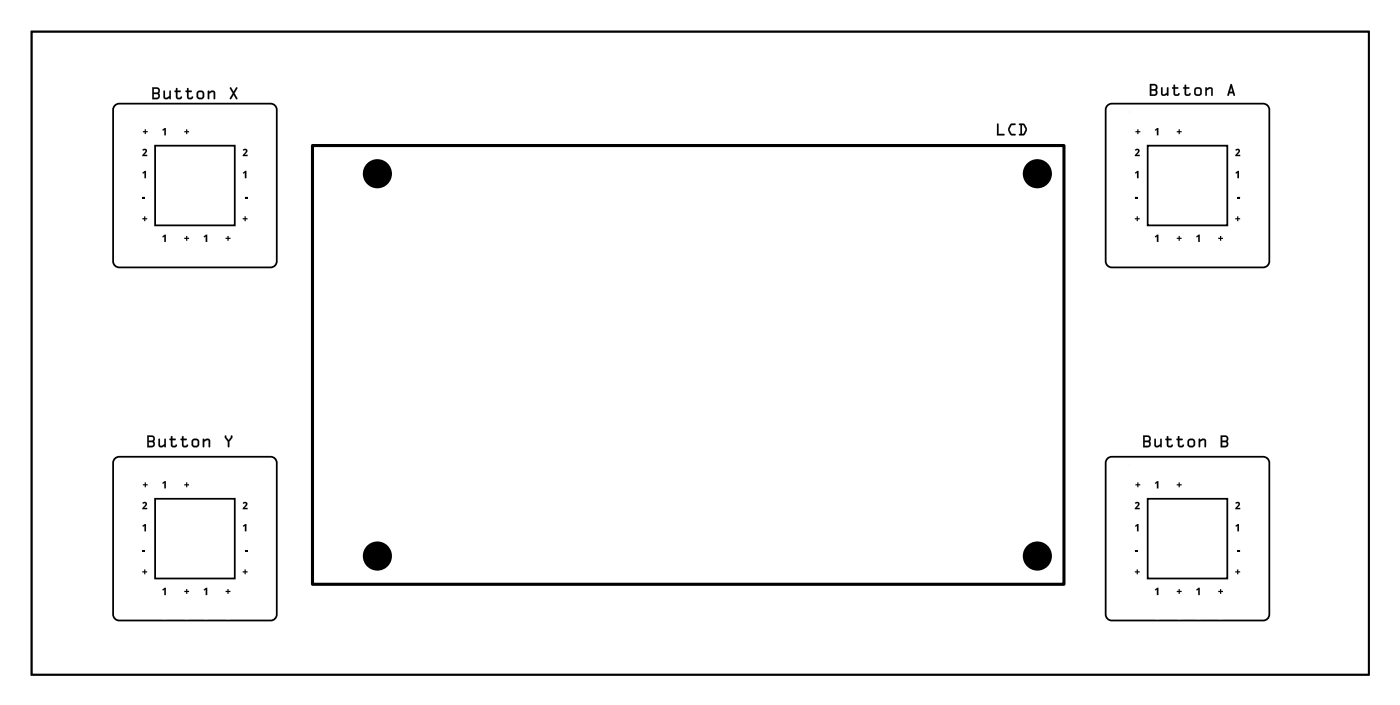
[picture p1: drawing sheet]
<svg xmlns="http://www.w3.org/2000/svg" width="161mm" height="81mm" viewBox="0 0 161 81" stroke-linecap="round" stroke-linejoin="round" font-family="sans-serif">
<path d="M3.6 3.6h154v74.1h-154zM13.2 12.1l.5-.2h17.5a.71 .71 0 0 1 .7 .7v17.5a.71 .71 0 0 1-.7 .7h-17.5a.71 .71 0 0 1-.7-.7v-17.5zM17.9 16.8h9.1v9.1h-9.1zM127.5 12.1l.5-.2h17.5a.71 .71 0 0 1 .7 .7v17.5a.71 .71 0 0 1-.7 .7h-17.5a.71 .71 0 0 1-.7-.7v-17.5zM132.2 16.8h9.1v9.1h-9.1zM13.2 52.8l.5-.2h17.5a.71 .71 0 0 1 .7 .7v17.4a.71 .71 0 0 1-.7 .7h-17.5a.71 .71 0 0 1-.7-.7v-17.4zM17.9 57.4h9.1v9.2h-9.1zM127.5 52.8l.5-.2h17.5a.71 .71 0 0 1 .7 .7v17.4a.71 .71 0 0 1-.7 .7h-17.5a.71 .71 0 0 1-.7-.7v-17.4zM132.2 57.4h9.1v9.2h-9.1z" fill="none" stroke="#000" stroke-width=".2"/>
<path d="M3.6 3.6h154v74.1h-154z" fill="none" stroke="#000" stroke-width=".12"/>
<g fill="#000">
<path d="M15.8 12.9l.2-.2h.2v.8h-.2v-.6l-.2 .1zM16.7 14.9h.1v.2h.2v.1h-.2v.2h-.1v-.2h-.2v-.1h.2zM16.4 17.2a.31 .31 0 0 1 .5 0 .31 .31 0 0 1-.2 .5l-.1 .1h.3v.2h-.5v-.2l.3-.4a.13 .13 0 0 0 0-.1 .13 .13 0 0 0-.2 .1zM18.7 14.9l.3-.2h.1v.9h-.2v-.7l-.1 .2zM21.4 14.9h.2v.2h.2v.1h-.2v.2h-.2v-.2h-.2v-.1h.2zM28 17.2a.31 .31 0 0 1 .5 0 .31 .31 0 0 1-.2 .5l-.1 .1h.3v.2h-.5v-.2l.3-.4a.13 .13 0 0 0-.1-.1 .13 .13 0 0 0-.2 .1zM130.1 12.9l.2-.2h.2v.8h-.2v-.6l-.2 .1zM131 14.9h.1v.2h.2v.1h-.2v.2h-.1v-.2h-.2v-.1h.2zM130.7 17.2a.31 .31 0 0 1 .5 0 .31 .31 0 0 1-.2 .5l-.1 .1h.3v.2h-.5v-.2l.3-.4a.13 .13 0 0 0 0-.1 .13 .13 0 0 0-.2 .1zM133 14.9l.3-.2h.1v.9h-.2v-.7l-.1 .2zM135.7 14.9h.2v.2h.2v.1h-.2v.2h-.2v-.2h-.2v-.1h.2zM142.3 17.2a.31 .31 0 0 1 .5 0 .31 .31 0 0 1-.2 .5l-.1 .1h.3v.2h-.5v-.2l.3-.4a.13 .13 0 0 0-.1-.1 .13 .13 0 0 0-.2 .1z"/>
<path d="M16.4 22.7h.3v.1h-.3zM16.6 24.9h.1v.2h.2v.1h-.2v.2h-.1v-.2h-.2v-.1h.2zM16.4 19.9l.3-.2h.1v.8h-.2v-.6l-.1 .1zM18.7 27.2l.3-.2h.1v.8h-.2v-.6l-.1 .1zM21.4 27.2h.2v.2h.2v.1h-.2v.2h-.2v-.2h-.2v-.1h.2zM23.4 27.2l.3-.2h.2v.8h-.2v-.6l-.2 .1zM26.2 27.2h.1v.2h.2v.1h-.2v.2h-.1v-.2h-.2v-.1h.2zM28.2 24.9h.1v.2h.2v.1h-.2v.2h-.1v-.2h-.2v-.1h.2zM28.2 22.7h.3v.1h-.3zM28 19.9l.2-.2h.2v.8h-.2v-.6l-.2 .1zM130.7 22.7h.3v.1h-.3zM130.9 24.9h.1v.2h.2v.1h-.2v.2h-.1v-.2h-.2v-.1h.2z"/>
<path d="M130.7 19.9l.3-.2h.1v.8h-.2v-.6l-.1 .1zM133 27.2l.3-.2h.1v.8h-.2v-.6l-.1 .1zM135.7 27.2h.2v.2h.2v.1h-.2v.2h-.2v-.2h-.2v-.1h.2zM137.7 27.2l.3-.2h.2v.8h-.2v-.6l-.2 .1zM140.5 27.2h.1v.2h.2v.1h-.2v.2h-.1v-.2h-.2v-.1h.2zM142.5 24.9h.1v.2h.2v.1h-.2v.2h-.1v-.2h-.2v-.1h.2zM142.5 22.7h.3v.1h-.3zM142.3 19.9l.2-.2h.2v.8h-.2v-.6l-.2 .1zM15.8 53.5l.2-.2h.2v.9h-.2v-.7l-.2 .1zM16.7 55.5h.1v.2h.2v.2h-.2v.2h-.1v-.2h-.2v-.2h.2zM16.4 57.9a.31 .31 0 0 1 .5 0 .31 .31 0 0 1-.2 .4l-.1 .2h.3v.1h-.5v-.1l.3-.4a.13 .13 0 0 0 0-.2 .13 .13 0 0 0-.2 .1zM18.7 55.6l.3-.2h.1v.8h-.2v-.6l-.1 .1z"/>
<path d="M21.4 55.5h.2v.2h.2v.2h-.2v.2h-.2v-.2h-.2v-.2h.2zM28 57.9a.31 .31 0 0 1 .5 0 .31 .31 0 0 1-.2 .4l-.1 .2h.3v.1h-.5v-.1l.3-.4a.13 .13 0 0 0-.1-.2 .13 .13 0 0 0-.2 .1zM130.1 53.5l.2-.2h.2v.9h-.2v-.7l-.2 .1zM131 55.5h.1v.2h.2v.2h-.2v.2h-.1v-.2h-.2v-.2h.2zM130.7 57.9a.31 .31 0 0 1 .5 0 .31 .31 0 0 1-.2 .4l-.1 .2h.3v.1h-.5v-.1l.3-.4a.13 .13 0 0 0 0-.2 .13 .13 0 0 0-.2 .1zM133 55.6l.3-.2h.1v.8h-.2v-.6l-.1 .1zM135.7 55.5h.2v.2h.2v.2h-.2v.2h-.2v-.2h-.2v-.2h.2zM142.3 57.9a.31 .31 0 0 1 .5 0 .31 .31 0 0 1-.2 .4l-.1 .2h.3v.1h-.5v-.1l.3-.4a.13 .13 0 0 0-.1-.2 .13 .13 0 0 0-.2 .1zM16.4 63.3h.3v.1h-.3zM16.6 65.5h.1v.3h.2v.1h-.2v.2h-.1v-.2h-.2v-.1h.2zM16.4 60.5l.3-.2h.1v.8h-.2v-.6l-.1 .1zM18.7 67.9l.3-.2h.1v.8h-.2v-.7l-.1 .2z"/>
<path d="M21.4 67.8h.2v.2h.2v.1h-.2v.2h-.2v-.2h-.2v-.1h.2zM23.4 67.9l.3-.2h.2v.8h-.2v-.7l-.2 .2zM26.2 67.8h.1v.2h.2v.1h-.2v.2h-.1v-.2h-.2v-.1h.2zM28.2 65.5h.1v.3h.2v.1h-.2v.2h-.1v-.2h-.2v-.1h.2zM28.2 63.3h.3v.1h-.3zM28 60.5l.2-.2h.2v.8h-.2v-.6l-.2 .1zM130.7 63.3h.3v.1h-.3zM130.9 65.5h.1v.3h.2v.1h-.2v.2h-.1v-.2h-.2v-.1h.2zM130.7 60.5l.3-.2h.1v.8h-.2v-.6l-.1 .1zM133 67.9l.3-.2h.1v.8h-.2v-.7l-.1 .2zM135.7 67.8h.2v.2h.2v.1h-.2v.2h-.2v-.2h-.2v-.1h.2zM137.7 67.9l.3-.2h.2v.8h-.2v-.7l-.2 .2z"/>
<path d="M140.5 67.8h.1v.2h.2v.1h-.2v.2h-.1v-.2h-.2v-.1h.2zM142.5 65.5h.1v.3h.2v.1h-.2v.2h-.1v-.2h-.2v-.1h.2zM142.5 63.3h.3v.1h-.3zM142.3 60.5l.2-.2h.2v.8h-.2v-.6l-.2 .1z"/>
<path d="M15.8 12.9l.2-.2h.2v.8h-.2v-.6l-.2 .1zM15.8 12.9v.1l.2-.1v.6h.2v-.8h-.2z"/>
<path d="M16.7 14.9h.1v.2h.2v.1h-.2v.2h-.1v-.2h-.2v-.1h.2zM16.7 14.9v.2h-.2v.1h.2v.2h.1v-.2h.2v-.1h-.2v-.2z"/>
<path d="M16.4 17.2l.2-.1 .3 .1v.3l-.3 .3h.4v.2h-.6v-.2l.3-.4a.13 .13 0 0 0-.1-.1 .13 .13 0 0 0-.1 .1zM16.4 17.2l.1 .2 .2-.1 .1 .1-.4 .4v.2h.5v-.2h-.3l.3-.3a.28 .28 0 0 0-.2-.4 .28 .28 0 0 0-.3 .1z"/>
<path d="M17.7 10.8v.4h.4a.21 .21 0 0 0 .1-.2 .21 .21 0 0 0-.1-.2zM17.7 10.2v.4h.4a.21 .21 0 0 0 .1-.2 .21 .21 0 0 0-.1-.2zM17.5 10.1l.6-.1a.39 .39 0 0 1 .3 .3 .39 .39 0 0 1-.1 .4 .4 .4 0 0 1 .1 .5 .4 .4 0 0 1-.3 .2h-.6zM18.9 10.4l.1 .1v.7h.1l.4-.1v-.6l.2-.1v1h-.2v-.1a.38 .38 0 0 1-.4 .1 .38 .38 0 0 1-.3-.2zM20.3 10.1l.1 .1v.2h.4v.1v.1h-.4v.6h.3l.1-.1a.1 .1 0 0 1 .2 0 .11 .11 0 0 1-.1 .2 .39 .39 0 0 1-.6-.1v-.6l-.2-.1 .2-.1zM21.6 10.1l.1 .1v.2h.3l.1 .1-.1 .1h-.3v.6h.3l.1-.1a.1 .1 0 0 1 .1 0 .1 .1 0 0 1 0 .2 .39 .39 0 0 1-.7-.1v-.6l-.1-.1 .1-.1zM22.9 10.6l-.1 .5 .2 .1h.2l.1-.1v-.4l-.1-.1zM22.7 10.5l.3-.1a.42 .42 0 0 1 .5 .3v.5l-.2 .2h-.4l-.2-.2a.72 .72 0 0 1 0-.7zM23.9 10.4h.2v.2a.38 .38 0 0 1 .4-.2 .38 .38 0 0 1 .3 .3l-.1 .7h-.1v-.7l-.2-.1-.3 .2v.6h-.1zM26.5 10.1h.1l.3 .5 .3-.5h.1l-.3 .6 .3 .6v.1h-.1l-.3-.5-.3 .5h-.1l.3-.7z"/>
<path d="M17.7 10.8v.4h.5v-.3zM17.7 10.8h.4a.22 .22 0 0 1 .1 .2 .22 .22 0 0 1-.1 .3h-.4zM17.7 10.2v.4h.5v-.3zM17.7 10.2h.4a.22 .22 0 0 1 .1 .2 .22 .22 0 0 1-.1 .3h-.4zM17.5 10h.6a.4 .4 0 0 1 .3 .3 .4 .4 0 0 1-.1 .4 .41 .41 0 0 1 .1 .5 .41 .41 0 0 1-.3 .2h-.6zM17.5 10.1v1.3h.7l.2-.3-.1-.4 .1-.1v-.3l-.2-.2zM18.8 10.4l.2 .1v.7h.1l.4-.1v-.6a.1 .1 0 0 1 .1-.1 .1 .1 0 0 1 .1 .1v.9h-.2v-.1l-.4 .1-.3-.1zM18.9 10.5l-.1 .7a.39 .39 0 0 0 .3 .2 .39 .39 0 0 0 .4-.1v.1h.2v-1l-.2 .1v.6l-.3 .2-.2-.1v-.7zM20.3 10.1l.1 .1v.2h.3a.1 .1 0 0 1 .1 .1 .1 .1 0 0 1-.1 .1h-.3l.1 .6h.2l.2-.1a.15 .15 0 0 1 .1 .1 .15 .15 0 0 1-.1 .2h-.4l-.2-.1v-.7l-.2-.1 .2-.1zM20.3 10.2v.2l-.2 .1 .2 .1v.7l.1 .1h.4l.1-.1v-.2h-.1l-.1 .1h-.2l-.1-.6h.3l.1-.2h-.4v-.3zM21.6 10.1l.1 .1v.2h.3a.1 .1 0 0 1 .1 .1 .1 .1 0 0 1-.1 .1h-.3v.6h.3l.1-.1a.15 .15 0 0 1 .1 .1 .15 .15 0 0 1 0 .2h-.4l-.3-.1v-.7l-.1-.1 .1-.1zM21.6 10.2l-.1 .2-.1 .1 .1 .1 .1 .7 .1 .1h.4l.1-.1v-.2h-.1l-.1 .1h-.3v-.6h.3l.1-.1-.4-.1v-.3zM22.9 10.7l-.1 .4 .2 .1h.3v-.5l-.1-.1zM22.9 10.6h.3l.1 .1v.4l-.1 .1-.2 .1-.2-.1zM22.7 10.5l.5-.1 .2 .1 .1 .2v.5l-.3 .2h-.3l-.2-.2a.73 .73 0 0 1 0-.7zM22.8 10.5l-.2 .2v.4l.1 .2 .2 .1h.4l.2-.2v-.6a.5 .5 0 0 0-.7-.1zM23.9 10.4h.2v.2a.39 .39 0 0 1 .7 .1v.6a.1 .1 0 0 1-.1 .1 .1 .1 0 0 1-.1-.1v-.6l-.2-.1-.3 .2v.6h-.2zM24 10.5v.9h.1v-.6l.4-.2 .1 .1v.7h.1l.1-.7-.1-.2-.4-.1-.2 .2v-.1zM26.5 10.1h.1l.3 .5 .3-.5a.1 .1 0 0 1 .1 0 .1 .1 0 0 1 0 .1l-.3 .5 .3 .6a.1 .1 0 0 1 0 .1 .1 .1 0 0 1-.1 0l-.3-.5-.3 .5a.09 .09 0 0 1-.1 0 .09 .09 0 0 1 0-.1l.3-.6-.3-.5zM26.5 10.1l.3 .6-.3 .7h.1l.3-.5 .3 .5h.1v-.1l-.3-.6 .3-.6h-.1l-.3 .5-.3-.5z"/>
<path d="M18.7 14.9l.3-.2h.1v.9h-.2v-.7l-.1 .2zM18.7 14.9l.1 .2 .1-.2v.7h.2v-.9h-.1z"/>
<path d="M21.4 14.9h.2v.2h.2v.1h-.2v.2h-.2v-.2h-.2v-.1h.2zM21.4 14.9v.2h-.2v.1h.2v.2h.2v-.2h.2v-.1h-.2v-.2z"/>
<path d="M27.9 17.2l.3-.1 .3 .1v.3l-.3 .3h.3v.2h-.5v-.2l.3-.4-.1-.1-.2 .1zM28 17.2v.2l.1-.1a.17 .17 0 0 1 .2 .2 .17 .17 0 0 1-.1 .1l-.2 .2v.2h.5v-.2h-.3l.3-.3-.1-.3-.2-.1z"/>
<path d="M114.8 14.2l.2 .1v1.1h.6v.2h-.8zM116.3 14.3l.6-.1 .1 .1-.1 .1h-.4l-.2 .4 .2 .6 .5 .1-.1 .1h-.4a.81 .81 0 0 1-.4-.9zM117.7 14.4v1h.1l.3-.5-.2-.5zM117.4 14.2l.5 .1a.81 .81 0 0 1 .1 1.1l-.2 .2-.5-.1 .1-.1h.1v-1h-.1z"/>
<path d="M114.8 14.2l.2 .1v1.1h.6l.1 .1-.1 .1h-.8zM114.8 14.2v1.4h.8v-.2h-.6v-1.1zM116.3 14.3l.6-.1a.1 .1 0 0 1 .1 .1 .1 .1 0 0 1-.1 .1h-.4l-.2 .5 .2 .5h.4a.1 .1 0 0 1 .1 .1 .1 .1 0 0 1-.1 .1h-.5l-.3-.5v-.3zM116.4 14.3l-.3 .4a.8 .8 0 0 0 .4 .9h.4v-.1l-.4-.1-.2-.6 .2-.4h.4l.1-.1-.1-.1zM117.7 14.4v1h.1l.3-.5-.2-.5zM117.7 14.4h.2l.2 .5-.3 .5h-.1zM117.4 14.2h.5l.3 .5v.4l-.2 .4-.1 .1-.6-.1 .1-.1h.1v-1h-.1zM117.4 14.2v.2h.1v1h-.1l-.1 .1 .6 .1 .3-.6v-.3l-.3-.4z"/>
<path d="M130.1 12.9l.2-.2h.2v.8h-.2v-.6l-.2 .1zM130.1 12.9v.1l.2-.1v.6h.2v-.8h-.2z"/>
<path d="M131 14.9h.1v.2h.2v.1h-.2v.2h-.1v-.2h-.2v-.1h.2zM131 14.9v.2h-.2v.1h.2v.2h.1v-.2h.2v-.1h-.2v-.2z"/>
<path d="M130.7 17.2l.2-.1 .3 .1v.3l-.3 .3h.4v.2h-.6v-.2l.3-.4a.13 .13 0 0 0-.1-.1 .13 .13 0 0 0-.1 .1zM130.7 17.2l.1 .2 .2-.1 .1 .1-.4 .4v.2h.5v-.2h-.3l.3-.3a.28 .28 0 0 0-.2-.4 .28 .28 0 0 0-.3 .1z"/>
<path d="M132.6 10.4v.5h.3a.21 .21 0 0 0 .2-.3 .21 .21 0 0 0-.2-.2zM132.6 9.8v.5h.3a.21 .21 0 0 0 .2-.2 .21 .21 0 0 0-.2-.3zM132.4 9.7h.5a.39 .39 0 0 1 .4 .2 .39 .39 0 0 1-.1 .5 .4 .4 0 0 1 .1 .4 .4 .4 0 0 1-.4 .2h-.5zM133.7 10.1h.2v.7l.1 .1 .4-.2v-.6h.1v.9h-.1v-.1a.38 .38 0 0 1-.4 .1 .38 .38 0 0 1-.3-.2zM135.2 9.8h.1v.2h.3l.1 .1-.1 .1h-.3v.6l.3 .1 .1-.1a.1 .1 0 0 1 .1-.1 .1 .1 0 0 1 0 .2 .39 .39 0 0 1-.7-.1v-.6l-.1-.1 .1-.1zM136.4 9.8h.2v.2h.3l.1 .1-.1 .1h-.3v.6l.3 .1 .1-.1a.1 .1 0 0 1 .1-.1 .1 .1 0 0 1 0 .2 .39 .39 0 0 1-.7-.1v-.6l-.2-.1 .2-.1zM137.7 10.3v.5l.1 .1 .3-.1 .1-.1v-.4l-.1-.1zM137.6 10.1l.2-.1a.42 .42 0 0 1 .6 .4v.4l-.2 .2h-.4l-.3-.2a.72 .72 0 0 1 .1-.7zM138.8 10.1h.2v.1a.38 .38 0 0 1 .4-.2 .38 .38 0 0 1 .3 .3l-.1 .7h-.1v-.7l-.2-.1-.3 .2v.6h-.1zM141.8 10.1l-.2 .5h.3zM141.7 9.7h.2l.3 1.2v.1h-.2v-.3h-.4l-.1 .3h-.2z"/>
<path d="M132.6 10.4v.5l.5-.1v-.3zM132.6 10.4h.3a.22 .22 0 0 1 .2 .2 .22 .22 0 0 1-.2 .3h-.3zM132.6 9.8v.5l.5-.1v-.3zM132.6 9.8h.3a.22 .22 0 0 1 .2 .3 .22 .22 0 0 1-.2 .2h-.3zM132.4 9.7h.5a.4 .4 0 0 1 .4 .2 .4 .4 0 0 1-.1 .5v-.1a.41 .41 0 0 1 .1 .5 .41 .41 0 0 1-.4 .2h-.5zM132.4 9.7v1.3h.7l.2-.3-.1-.3 .1-.2v-.3l-.2-.2zM133.7 10.1h.2v.7l.1 .1 .4-.2v-.6a.1 .1 0 0 1 .1-.1 .1 .1 0 0 1 .1 .1v.9h-.2v-.1l-.4 .1-.3-.1zM133.7 10.1v.7a.39 .39 0 0 0 .3 .2 .39 .39 0 0 0 .4-.1v.1h.1v-.9h-.1v.6l-.3 .2-.2-.1v-.7zM135.2 9.8h.1v.2h.3a.1 .1 0 0 1 .1 .1 .1 .1 0 0 1-.1 .1h-.3v.6l.3 .1 .2-.2a.15 .15 0 0 1 .1 .1 .15 .15 0 0 1-.1 .2h-.4l-.3-.1v-.7l-.1-.1 .1-.1zM135.2 9.8l-.1 .2-.1 .1 .1 .1 .1 .7 .1 .1h.4l.1-.1v-.2h-.1l-.1 .2-.3-.1v-.6h.3l.1-.1-.4-.1v-.2zM136.4 9.8h.2v.2h.3a.1 .1 0 0 1 .1 .1 .1 .1 0 0 1-.1 .1h-.3v.6l.3 .1 .1-.2a.15 .15 0 0 1 .1 .1 .15 .15 0 0 1-.1 .2h-.3l-.3-.1v-.7l-.2-.1 .2-.1zM136.4 9.8v.2l-.2 .1 .2 .1v.7l.2 .1h.3l.2-.1v-.2h-.1l-.1 .2-.3-.1v-.6h.3l.1-.1-.4-.1v-.2zM137.8 10.3l-.1 .5 .1 .1 .4-.1v-.5l-.1-.1zM137.7 10.3l.4-.1 .1 .1v.4l-.1 .2h-.3l-.1-.1zM137.6 10.1l.5-.1 .2 .1 .1 .3v.4l-.3 .2h-.3l-.3-.2a.73 .73 0 0 1 .1-.7zM137.6 10.1l-.1 .3v.3l.1 .2 .2 .1h.4l.2-.2v-.6a.5 .5 0 0 0-.8-.1zM138.8 10.1h.2v.1a.39 .39 0 0 1 .7 .1v.6a.1 .1 0 0 1-.1 .1 .1 .1 0 0 1-.1 0v-.7l-.2-.1-.3 .2v.6h-.2zM138.8 10.1v.9h.2v-.6l.4-.2 .1 .1v.7h.1l.1-.7-.1-.2h-.4l-.2 .1v-.1zM141.8 10.1l-.2 .5h.3zM141.8 10l.1 .6h-.3zM141.7 9.7h.2l.3 1.2v.1h-.2v-.3h-.4l-.1 .3h-.2zM141.7 9.7l-.3 1.3h.1l.1-.3h.4v.3h.2l-.3-1.3z"/>
<path d="M133 14.9l.3-.2h.1v.9h-.2v-.7l-.1 .2zM133 14.9l.1 .2 .1-.2v.7h.2v-.9h-.1z"/>
<path d="M135.7 14.9h.2v.2h.2v.1h-.2v.2h-.2v-.2h-.2v-.1h.2zM135.7 14.9v.2h-.2v.1h.2v.2h.2v-.2h.2v-.1h-.2v-.2z"/>
<path d="M142.2 17.2l.3-.1 .3 .1v.3l-.3 .3h.3v.2h-.5v-.2l.3-.4-.1-.1-.2 .1zM142.3 17.2v.2l.1-.1a.17 .17 0 0 1 .2 .2 .17 .17 0 0 1-.1 .1l-.2 .2v.2h.5v-.2h-.3l.3-.3-.1-.3-.2-.1z"/>
<path d="M16.4 22.7h.3v.1h-.3zM16.4 22.7v.1h.3v-.1z"/>
<path d="M16.6 24.9h.1v.2h.2v.1h-.2v.3h-.1v-.3h-.2v-.1h.2zM16.6 24.9v.2h-.2v.1h.2v.2h.1v-.2h.2v-.1h-.2v-.2z"/>
<path d="M16.4 19.9l.3-.2h.1v.8h-.2v-.6l-.1 .1zM16.4 19.9l.1 .1 .1-.2v.7h.2v-.8h-.1z"/>
<path d="M18.7 27.2l.3-.2h.1v.8h-.2v-.6l-.1 .1zM18.7 27.2l.1 .1 .1-.1v.6h.2v-.8h-.1z"/>
<path d="M21.4 27.2h.2v.2h.2v.1h-.2v.2h-.2v-.2h-.2v-.1h.2zM21.4 27.2v.2h-.2v.1h.2v.2h.2v-.2h.2v-.1h-.2v-.2z"/>
<path d="M23.4 27.2l.3-.2h.2v.8h-.2v-.6l-.2 .1zM23.4 27.2l.1 .1 .2-.1v.6h.2v-.8h-.2z"/>
<path d="M26.2 27.2h.1v.2h.2v.1h-.2v.2h-.1v-.2h-.2v-.1h.2zM26.2 27.2v.2h-.2v.1h.2v.2h.1v-.2h.2v-.1h-.2v-.2z"/>
<path d="M28.2 24.9h.1v.2h.2v.1h-.2v.3h-.1v-.3h-.2v-.1h.2zM28.2 24.9v.2h-.2v.1h.2v.2h.1v-.2h.2v-.1h-.2v-.2z"/>
<path d="M28.2 22.7h.3v.1h-.3zM28.2 22.7v.1h.3v-.1z"/>
<path d="M28 19.9l.2-.2h.2v.8h-.2v-.6l-.2 .1zM28 19.9v.1l.2-.2v.7h.2v-.8h-.2z"/>
<path d="M130.7 22.7h.3v.1h-.3zM130.7 22.7v.1h.3v-.1z"/>
<path d="M130.9 24.9h.1v.2h.2v.1h-.2v.3h-.1v-.3h-.2v-.1h.2zM130.9 24.9v.2h-.2v.1h.2v.2h.1v-.2h.2v-.1h-.2v-.2z"/>
<path d="M130.7 19.9l.3-.2h.1v.8h-.2v-.6l-.1 .1zM130.7 19.9l.1 .1 .1-.2v.7h.2v-.8h-.1z"/>
<path d="M133 27.2l.3-.2h.1v.8h-.2v-.6l-.1 .1zM133 27.2l.1 .1 .1-.1v.6h.2v-.8h-.1z"/>
<path d="M135.7 27.2h.2v.2h.2v.1h-.2v.2h-.2v-.2h-.2v-.1h.2zM135.7 27.2v.2h-.2v.1h.2v.2h.2v-.2h.2v-.1h-.2v-.2z"/>
<path d="M137.7 27.2l.3-.2h.2v.8h-.2v-.6l-.2 .1zM137.7 27.2l.1 .1 .2-.1v.6h.2v-.8h-.2z"/>
<path d="M140.5 27.2h.1v.2h.2v.1h-.2v.2h-.1v-.2h-.2v-.1h.2zM140.5 27.2v.2h-.2v.1h.2v.2h.1v-.2h.2v-.1h-.2v-.2z"/>
<path d="M142.5 24.9h.1v.2h.2v.1h-.2v.3h-.1v-.3h-.2v-.1h.2zM142.5 24.9v.2h-.2v.1h.2v.2h.1v-.2h.2v-.1h-.2v-.2z"/>
<path d="M142.5 22.7h.3v.1h-.3zM142.5 22.7v.1h.3v-.1z"/>
<path d="M142.3 19.9l.2-.2h.2v.8h-.2v-.6l-.2 .1zM142.3 19.9v.1l.2-.2v.7h.2v-.8h-.2z"/>
<path d="M15.8 53.5l.2-.2h.2v.9h-.2v-.7l-.2 .2zM15.8 53.5v.1l.2-.1v.7h.2v-.9h-.2z"/>
<path d="M16.7 55.5h.1v.2h.2v.2h-.2v.2h-.1v-.2h-.2v-.2h.2zM16.7 55.5v.2h-.2v.2h.2v.2h.1v-.2h.2v-.2h-.2v-.2z"/>
<path d="M16.4 57.9l.2-.1h.3v.3l-.3 .4h.4v.1h-.6v-.1l.3-.4a.13 .13 0 0 0-.1-.2 .13 .13 0 0 0-.1 .1zM16.4 57.9l.1 .1 .2-.1 .1 .1-.4 .5v.1h.5v-.1h-.3l.3-.4a.28 .28 0 0 0-.2-.3 .28 .28 0 0 0-.3 .1z"/>
<path d="M17.1 50.9v.4h.4a.21 .21 0 0 0 .2-.2 .21 .21 0 0 0-.2-.2zM17.1 50.3v.4h.4a.21 .21 0 0 0 .2-.2 .21 .21 0 0 0-.2-.2zM17 50.1h.5a.39 .39 0 0 1 .3 .3 .39 .39 0 0 1-.1 .4 .4 .4 0 0 1 .1 .4 .4 .4 0 0 1-.3 .3h-.5zM18.3 50.5h.1v.7l.1 .1 .4-.2v-.6h.2v1h-.2v-.2a.38 .38 0 0 1-.4 .2 .38 .38 0 0 1-.3-.3zM19.7 50.2h.2v.3h.3v.1v.1h-.3v.6h.2l.1-.1a.1 .1 0 0 1 .2 0 .1 .1 0 0 1 0 .1 .39 .39 0 0 1-.7-.1v-.5l-.2-.1 .2-.1zM21 50.2h.1v.3h.4v.1v.1h-.4v.6h.3l.1-.1a.1 .1 0 0 1 .1 0 .1 .1 0 0 1 0 .1 .39 .39 0 0 1-.6-.1v-.5l-.2-.1 .2-.1zM22.3 50.7v.5l.1 .1h.3l.1-.1-.1-.4-.1-.1zM22.2 50.6l.2-.1a.42 .42 0 0 1 .5 .3v.4l-.2 .3h-.4l-.2-.2a.72 .72 0 0 1 .1-.7zM23.4 50.5h.1v.1a.38 .38 0 0 1 .4-.1 .38 .38 0 0 1 .3 .2v.8l-.2-.1v-.7h-.2l-.3 .1v.6l-.1 .1zM25.9 50.1h.1l.1 .2 .2 .4 .3-.4v-.2l.2 .1v.2l-.4 .4v.7l-.2-.1v-.6l-.3-.4z"/>
<path d="M17.1 50.9v.4h.5v-.4zM17.1 50.9h.4a.22 .22 0 0 1 .2 .2 .22 .22 0 0 1-.2 .2h-.4zM17.1 50.3v.4h.5v-.4zM17.1 50.3h.4a.22 .22 0 0 1 .2 .2 .22 .22 0 0 1-.2 .2h-.4zM17 50.1h.5a.4 .4 0 0 1 .3 .3 .4 .4 0 0 1-.1 .4 .41 .41 0 0 1 .1 .4 .41 .41 0 0 1-.3 .3h-.5zM17 50.1v1.4h.6l.2-.4-.1-.3 .1-.1v-.4l-.2-.2zM18.3 50.5h.1v.7l.1 .1 .4-.2v-.5a.1 .1 0 0 1 .1-.1 .1 .1 0 0 1 .1 .1v.8l-.2 .1v-.2l-.4 .2-.2-.2zM18.3 50.5l-.1 .7a.39 .39 0 0 0 .4 .3 .39 .39 0 0 0 .3-.2v.2h.2v-1h-.2v.6l-.3 .2h-.2v-.8zM19.7 50.2h.2v.3h.3a.1 .1 0 0 1 .1 .1 .1 .1 0 0 1-.1 .1h-.3v.6h.2l.2-.2a.15 .15 0 0 1 .1 .2 .15 .15 0 0 1-.1 .1l-.4 .1-.2-.2v-.6l-.2-.1 .2-.1zM19.7 50.2v.3l-.2 .1 .2 .1v.6l.1 .2h.4l.2-.2v-.1h-.1l-.1 .1h-.3v-.6h.3v-.2h-.3l-.1-.3zM21 50.2h.1v.3h.3a.1 .1 0 0 1 .1 .1 .1 .1 0 0 1-.1 .1h-.3v.6h.3l.2-.2a.15 .15 0 0 1 .1 .2 .15 .15 0 0 1-.1 .1l-.4 .1-.2-.2v-.6l-.2-.1 .2-.1zM21 50.2v.3l-.2 .1 .2 .1v.6l.1 .2h.4l.1-.2v-.1h-.1l-.1 .1h-.2l-.1-.6h.3l.1-.2h-.4v-.3zM22.3 50.7v.5l.1 .1h.3v-.5l-.1-.1zM22.3 50.7h.3l.2 .1v.4l-.1 .1h-.3l-.2-.1zM22.2 50.6l.4-.1 .2 .1 .1 .2v.4l-.3 .3h-.3l-.2-.2a.73 .73 0 0 1 .1-.7zM22.2 50.6l-.1 .2v.4l.1 .2 .2 .1h.3l.2-.2v-.6a.5 .5 0 0 0-.7-.1zM23.4 50.5h.1v.1a.39 .39 0 0 1 .7 .1v.7a.1 .1 0 0 1-.1 .1 .1 .1 0 0 1-.1-.1v-.7h-.2l-.3 .1v.6l-.1 .1zM23.4 50.5v1l.1-.1v-.6l.4-.1h.1v.7l.2 .1v-.8l-.1-.1-.3-.1-.3 .1v-.1zM25.9 50.1h.1l.1 .2 .2 .4 .3-.4v-.2l.2 .1v.2l-.4 .4v.6a.1 .1 0 0 1-.1 .1 .1 .1 0 0 1-.1-.1v-.6l-.3-.4zM25.9 50.1v.3l.3 .4v.6l.2 .1v-.7l.4-.4-.1-.2-.1-.1v.2l-.3 .4-.2-.4-.1-.2z"/>
<path d="M18.7 55.6l.3-.2h.1v.8h-.2v-.6l-.1 .1zM18.7 55.6l.1 .1 .1-.2v.7h.2v-.8h-.1z"/>
<path d="M21.4 55.5h.2v.2h.2v.2h-.2v.2h-.2v-.2h-.2v-.2h.2zM21.4 55.5v.2h-.2v.2h.2v.2h.2v-.2h.2v-.2h-.2v-.2z"/>
<path d="M27.9 57.9l.3-.1 .3 .1v.2l-.3 .4h.3v.1h-.5v-.1l.3-.5-.1-.1-.2 .1zM28 57.9v.1l.1-.1a.17 .17 0 0 1 .2 .2 .17 .17 0 0 1-.1 .2l-.2 .2v.1h.5v-.1h-.3l.3-.4-.1-.3h-.2z"/>
<path d="M130.1 53.5l.2-.2h.2v.9h-.2v-.7l-.2 .2zM130.1 53.5v.1l.2-.1v.7h.2v-.9h-.2z"/>
<path d="M131 55.5h.1v.2h.2v.2h-.2v.2h-.1v-.2h-.2v-.2h.2zM131 55.5v.2h-.2v.2h.2v.2h.1v-.2h.2v-.2h-.2v-.2z"/>
<path d="M130.7 57.9l.2-.1h.3v.3l-.3 .4h.4v.1h-.6v-.1l.3-.4a.13 .13 0 0 0-.1-.2 .13 .13 0 0 0-.1 .1zM130.7 57.9l.1 .1 .2-.1 .1 .1-.4 .5v.1h.5v-.1h-.3l.3-.4a.28 .28 0 0 0-.2-.3 .28 .28 0 0 0-.3 .1z"/>
<path d="M131.8 50.9v.4h.4a.21 .21 0 0 0 .1-.2 .21 .21 0 0 0-.1-.2zM131.8 50.3v.4h.4a.21 .21 0 0 0 .1-.2 .21 .21 0 0 0-.1-.2zM131.6 50.1h.6a.39 .39 0 0 1 .3 .3 .39 .39 0 0 1-.1 .4 .4 .4 0 0 1 .1 .4 .4 .4 0 0 1-.3 .3h-.6zM133 50.5h.1v.7l.1 .1 .4-.2v-.6h.2v1h-.2v-.2a.38 .38 0 0 1-.4 .2 .38 .38 0 0 1-.3-.3zM134.4 50.2h.1v.3h.4v.1v.1h-.4l.1 .6h.2l.1-.1a.1 .1 0 0 1 .2 0 .1 .1 0 0 1-.1 .1 .39 .39 0 0 1-.6-.1v-.5l-.2-.1 .2-.1zM135.7 50.2h.1v.3h.4v.1v.1h-.4v.6h.3l.1-.1a.1 .1 0 0 1 .1 0 .1 .1 0 0 1 0 .1 .39 .39 0 0 1-.7-.1v-.5l-.1-.1 .1-.1zM137 50.7l-.1 .5 .2 .1h.2l.1-.1v-.4l-.1-.1zM136.9 50.6l.2-.1a.42 .42 0 0 1 .5 .3v.4l-.2 .3h-.4l-.2-.2a.72 .72 0 0 1 .1-.7zM138.1 50.5h.1v.1a.38 .38 0 0 1 .4-.1 .38 .38 0 0 1 .3 .2v.8l-.2-.1v-.7h-.2l-.3 .1v.6l-.1 .1zM140.7 50.9v.4h.4a.21 .21 0 0 0 .2-.2 .21 .21 0 0 0-.2-.2zM140.7 50.3v.4h.4a.21 .21 0 0 0 .2-.2 .21 .21 0 0 0-.2-.2zM140.6 50.1h.5a.39 .39 0 0 1 .3 .3 .39 .39 0 0 1-.1 .4 .4 .4 0 0 1 .1 .4 .4 .4 0 0 1-.3 .3h-.5z"/>
<path d="M131.8 50.9v.4h.5v-.4zM131.8 50.9h.4a.22 .22 0 0 1 .2 .2 .22 .22 0 0 1-.2 .2h-.4zM131.8 50.3v.4h.5v-.4zM131.8 50.3h.4a.22 .22 0 0 1 .2 .2 .22 .22 0 0 1-.2 .2h-.4zM131.6 50.1h.6a.4 .4 0 0 1 .3 .3 .4 .4 0 0 1-.1 .4 .41 .41 0 0 1 .1 .4 .41 .41 0 0 1-.3 .3h-.6zM131.7 50.1v1.4h.6l.2-.4-.1-.3 .1-.1v-.4l-.2-.2zM133 50.5h.1v.7l.1 .1 .4-.2v-.5a.1 .1 0 0 1 .1-.1 .1 .1 0 0 1 .1 .1v.8l-.2 .1v-.2l-.4 .2-.3-.2zM133 50.5l-.1 .7a.39 .39 0 0 0 .3 .3 .39 .39 0 0 0 .4-.2v.2h.2v-1h-.2v.6l-.3 .2h-.2v-.8zM134.4 50.2h.1v.3h.3a.1 .1 0 0 1 .1 .1 .1 .1 0 0 1-.1 .1h-.3l.1 .6h.2l.2-.2a.15 .15 0 0 1 .1 .2 .15 .15 0 0 1-.1 .1l-.4 .1-.2-.2v-.6l-.2-.1 .2-.1zM134.4 50.2v.3l-.2 .1 .2 .1v.6l.1 .2h.4l.1-.2v-.1l-.2 .1h-.2l-.1-.6h.3l.1-.2h-.4v-.3zM135.7 50.2h.1v.3h.3a.1 .1 0 0 1 .1 .1 .1 .1 0 0 1-.1 .1h-.3v.6h.3l.2-.2a.15 .15 0 0 1 .1 .2 .15 .15 0 0 1-.1 .1l-.4 .1-.2-.2-.1-.6-.1-.1 .1-.1zM135.7 50.2v.3l-.2 .1 .2 .1v.6l.1 .2h.4l.1-.2v-.1h-.1l-.1 .1h-.3v-.6h.3l.1-.2h-.4v-.3zM137 50.7l-.1 .5 .2 .1h.3v-.5l-.1-.1zM137 50.7h.3l.1 .1 .1 .4-.2 .1h-.2l-.2-.1zM136.8 50.6l.5-.1 .2 .1 .1 .2v.4l-.3 .3h-.3l-.2-.2a.73 .73 0 0 1 0-.7zM136.9 50.6l-.1 .2v.4v.2l.2 .1h.4l.2-.2v-.6a.5 .5 0 0 0-.7-.1zM138 50.5h.2v.1a.39 .39 0 0 1 .7 .1v.7a.1 .1 0 0 1-.1 .1 .1 .1 0 0 1-.1-.1v-.7h-.2l-.3 .1v.6l-.2 .1zM138.1 50.5v1l.1-.1v-.6l.4-.1h.1v.7l.2 .1v-.8l-.1-.1-.4-.1-.2 .1v-.1zM140.7 50.9v.4h.5a.22 .22 0 0 0-.1-.4zM140.7 50.9h.4a.22 .22 0 0 1 .2 .2 .22 .22 0 0 1-.2 .2h-.4zM140.7 50.3v.4h.5a.22 .22 0 0 0-.1-.4zM140.7 50.3h.4a.22 .22 0 0 1 .2 .2 .22 .22 0 0 1-.2 .2h-.4zM140.6 50.1h.5a.4 .4 0 0 1 .4 .3 .4 .4 0 0 1-.2 .4 .41 .41 0 0 1 .1 .4 .41 .41 0 0 1-.3 .3h-.5zM140.6 50.1v1.4h.6l.2-.4-.1-.3 .1-.1v-.4l-.2-.2z"/>
<path d="M133 55.6l.3-.2h.1v.8h-.2v-.6l-.1 .1zM133 55.6l.1 .1 .1-.2v.7h.2v-.8h-.1z"/>
<path d="M135.7 55.5h.2v.2h.2v.2h-.2v.2h-.2v-.2h-.2v-.2h.2zM135.7 55.5v.2h-.2v.2h.2v.2h.2v-.2h.2v-.2h-.2v-.2z"/>
<path d="M142.2 57.9l.3-.1 .3 .1v.2l-.3 .4h.3v.1h-.5v-.1l.3-.5-.1-.1-.2 .1zM142.3 57.9v.1l.1-.1a.17 .17 0 0 1 .2 .2 .17 .17 0 0 1-.1 .2l-.2 .2v.1h.5v-.1h-.3l.3-.4-.1-.3h-.2z"/>
<path d="M16.4 63.3h.3v.2h-.3zM16.4 63.3v.1h.3v-.1z"/>
<path d="M16.6 65.5h.1v.3l.2-.1v.2h-.2v.2h-.1v-.2h-.2v-.2l.2 .1zM16.6 65.5v.3h-.2v.1h.2v.2h.1v-.2h.2v-.1h-.2v-.3z"/>
<path d="M16.4 60.5l.3-.2h.1v.9h-.2v-.7l-.1 .1zM16.4 60.5l.1 .1 .1-.1v.6h.2v-.8h-.1z"/>
<path d="M18.7 67.9l.3-.3h.1v.9h-.2v-.7l-.1 .2zM18.7 67.9l.1 .1 .1-.2v.7h.2v-.8h-.1z"/>
<path d="M21.4 67.8h.2v.2h.2v.1h-.2v.2h-.2v-.2h-.2v-.1h.2zM21.4 67.8v.2h-.2v.1h.2v.2h.2v-.2h.2v-.1h-.2v-.2z"/>
<path d="M23.4 67.9l.3-.3h.2v.9h-.2v-.7l-.2 .2zM23.4 67.9l.1 .1 .2-.2v.7h.2v-.8h-.2z"/>
<path d="M26.2 67.8h.1v.2h.2v.1h-.2v.2h-.1v-.2h-.2v-.1h.2zM26.2 67.8v.2h-.2v.1h.2v.2h.1v-.2h.2v-.1h-.2v-.2z"/>
<path d="M28.2 65.5h.1v.3l.2-.1v.2h-.2v.2h-.1v-.2h-.2v-.2l.2 .1zM28.2 65.5v.3h-.2v.1h.2v.2h.1v-.2h.2v-.1h-.2v-.3z"/>
<path d="M28.2 63.3h.3v.2h-.3zM28.2 63.3v.1h.3v-.1z"/>
<path d="M28 60.5l.2-.2h.2v.9h-.2v-.7l-.2 .1zM28 60.5v.1l.2-.1v.6h.2v-.8h-.2z"/>
<path d="M130.7 63.3h.3v.2h-.3zM130.7 63.3v.1h.3v-.1z"/>
<path d="M130.9 65.5h.1v.3l.2-.1v.2h-.2v.2h-.1v-.2h-.2v-.2l.2 .1zM130.9 65.5v.3h-.2v.1h.2v.2h.1v-.2h.2v-.1h-.2v-.3z"/>
<path d="M130.7 60.5l.3-.2h.1v.9h-.2v-.7l-.1 .1zM130.7 60.5l.1 .1 .1-.1v.6h.2v-.8h-.1z"/>
<path d="M133 67.9l.3-.3h.1v.9h-.2v-.7l-.1 .2zM133 67.9l.1 .1 .1-.2v.7h.2v-.8h-.1z"/>
<path d="M135.7 67.8h.2v.2h.2v.1h-.2v.2h-.2v-.2h-.2v-.1h.2zM135.7 67.8v.2h-.2v.1h.2v.2h.2v-.2h.2v-.1h-.2v-.2z"/>
<path d="M137.7 67.9l.3-.3h.2v.9h-.2v-.7l-.2 .2zM137.7 67.9l.1 .1 .2-.2v.7h.2v-.8h-.2z"/>
<path d="M140.5 67.8h.1v.2h.2v.1h-.2v.2h-.1v-.2h-.2v-.1h.2zM140.5 67.8v.2h-.2v.1h.2v.2h.1v-.2h.2v-.1h-.2v-.2z"/>
<path d="M142.5 65.5h.1v.3l.2-.1v.2h-.2v.2h-.1v-.2h-.2v-.2l.2 .1zM142.5 65.5v.3h-.2v.1h.2v.2h.1v-.2h.2v-.1h-.2v-.3z"/>
<path d="M142.5 63.3h.3v.2h-.3zM142.5 63.3v.1h.3v-.1z"/>
<path d="M142.3 60.5l.2-.2h.2v.9h-.2v-.7l-.2 .1zM142.3 60.5v.1l.2-.1v.6h.2v-.8h-.2z"/>
</g>
<g fill="none" stroke="#000" stroke-width=".36">
<path d="M36 16.8h86.5v50.4h-86.5z"/>
<circle cx="43.5" cy="20" r="1.5"/>
<circle cx="119.5" cy="20" r="1.5"/>
<circle cx="43.5" cy="64" r="1.5"/>
<circle cx="119.5" cy="64" r="1.5"/>
</g>
<g fill="#000">
<circle cx="43.5" cy="20" r="1.5"/>
<circle cx="119.5" cy="20" r="1.5"/>
<circle cx="43.5" cy="64" r="1.5"/>
<circle cx="119.5" cy="64" r="1.5"/>
</g>
<circle cx="129.1" cy="17.5" r=".69" fill="#fff"/>
<circle cx="129.1" cy="17.5" r=".69" fill="none" stroke="#fff" stroke-width=".64" stroke-linecap="butt"/>
<circle cx="129.1" cy="20.1" r=".69" fill="#fff"/>
<circle cx="129.1" cy="20.1" r=".69" fill="none" stroke="#fff" stroke-width=".64" stroke-linecap="butt"/>
<circle cx="129.1" cy="22.6" r=".69" fill="#fff"/>
<circle cx="129.1" cy="22.6" r=".69" fill="none" stroke="#fff" stroke-width=".64" stroke-linecap="butt"/>
<circle cx="129.1" cy="25.2" r=".69" fill="#fff"/>
<circle cx="129.1" cy="25.2" r=".69" fill="none" stroke="#fff" stroke-width=".64" stroke-linecap="butt"/>
<circle cx="144.4" cy="17.5" r=".69" fill="#fff"/>
<circle cx="144.4" cy="17.5" r=".69" fill="none" stroke="#fff" stroke-width=".64" stroke-linecap="butt"/>
<circle cx="144.4" cy="20.1" r=".69" fill="#fff"/>
<circle cx="144.4" cy="20.1" r=".69" fill="none" stroke="#fff" stroke-width=".64" stroke-linecap="butt"/>
<circle cx="144.4" cy="22.6" r=".69" fill="#fff"/>
<circle cx="144.4" cy="22.6" r=".69" fill="none" stroke="#fff" stroke-width=".64" stroke-linecap="butt"/>
<circle cx="144.4" cy="25.2" r=".69" fill="#fff"/>
<circle cx="144.4" cy="25.2" r=".69" fill="none" stroke="#fff" stroke-width=".64" stroke-linecap="butt"/>
<circle cx="128.5" cy="13.1" r=".69" fill="#fff"/>
<circle cx="128.5" cy="13.1" r=".69" fill="none" stroke="#fff" stroke-width=".64" stroke-linecap="butt"/>
<circle cx="131" cy="13.1" r=".69" fill="#fff"/>
<circle cx="131" cy="13.1" r=".69" fill="none" stroke="#fff" stroke-width=".64" stroke-linecap="butt"/>
<circle cx="133.3" cy="13.1" r=".69" fill="#fff"/>
<circle cx="133.3" cy="13.1" r=".69" fill="none" stroke="#fff" stroke-width=".64" stroke-linecap="butt"/>
<circle cx="135.8" cy="13.1" r=".69" fill="#fff"/>
<circle cx="135.8" cy="13.1" r=".69" fill="none" stroke="#fff" stroke-width=".64" stroke-linecap="butt"/>
<circle cx="133.3" cy="29.6" r=".69" fill="#fff"/>
<circle cx="133.3" cy="29.6" r=".69" fill="none" stroke="#fff" stroke-width=".64" stroke-linecap="butt"/>
<circle cx="135.8" cy="29.6" r=".69" fill="#fff"/>
<circle cx="135.8" cy="29.6" r=".69" fill="none" stroke="#fff" stroke-width=".64" stroke-linecap="butt"/>
<circle cx="138" cy="29.6" r=".69" fill="#fff"/>
<circle cx="138" cy="29.6" r=".69" fill="none" stroke="#fff" stroke-width=".64" stroke-linecap="butt"/>
<circle cx="140.6" cy="29.6" r=".69" fill="#fff"/>
<circle cx="140.6" cy="29.6" r=".69" fill="none" stroke="#fff" stroke-width=".64" stroke-linecap="butt"/>
<circle cx="129.1" cy="58.2" r=".69" fill="#fff"/>
<circle cx="129.1" cy="58.2" r=".69" fill="none" stroke="#fff" stroke-width=".64" stroke-linecap="butt"/>
<circle cx="129.1" cy="60.7" r=".69" fill="#fff"/>
<circle cx="129.1" cy="60.7" r=".69" fill="none" stroke="#fff" stroke-width=".64" stroke-linecap="butt"/>
<circle cx="129.1" cy="63.3" r=".69" fill="#fff"/>
<circle cx="129.1" cy="63.3" r=".69" fill="none" stroke="#fff" stroke-width=".64" stroke-linecap="butt"/>
<circle cx="129.1" cy="65.8" r=".69" fill="#fff"/>
<circle cx="129.1" cy="65.8" r=".69" fill="none" stroke="#fff" stroke-width=".64" stroke-linecap="butt"/>
<circle cx="144.4" cy="58.2" r=".69" fill="#fff"/>
<circle cx="144.4" cy="58.2" r=".69" fill="none" stroke="#fff" stroke-width=".64" stroke-linecap="butt"/>
<circle cx="144.4" cy="60.7" r=".69" fill="#fff"/>
<circle cx="144.4" cy="60.7" r=".69" fill="none" stroke="#fff" stroke-width=".64" stroke-linecap="butt"/>
<circle cx="144.4" cy="63.3" r=".69" fill="#fff"/>
<circle cx="144.4" cy="63.3" r=".69" fill="none" stroke="#fff" stroke-width=".64" stroke-linecap="butt"/>
<circle cx="144.4" cy="65.8" r=".69" fill="#fff"/>
<circle cx="144.4" cy="65.8" r=".69" fill="none" stroke="#fff" stroke-width=".64" stroke-linecap="butt"/>
<circle cx="128.5" cy="53.7" r=".69" fill="#fff"/>
<circle cx="128.5" cy="53.7" r=".69" fill="none" stroke="#fff" stroke-width=".64" stroke-linecap="butt"/>
<circle cx="131" cy="53.7" r=".69" fill="#fff"/>
<circle cx="131" cy="53.7" r=".69" fill="none" stroke="#fff" stroke-width=".64" stroke-linecap="butt"/>
<circle cx="133.3" cy="53.7" r=".69" fill="#fff"/>
<circle cx="133.3" cy="53.7" r=".69" fill="none" stroke="#fff" stroke-width=".64" stroke-linecap="butt"/>
<circle cx="135.8" cy="53.7" r=".69" fill="#fff"/>
<circle cx="135.8" cy="53.7" r=".69" fill="none" stroke="#fff" stroke-width=".64" stroke-linecap="butt"/>
<circle cx="133.3" cy="70.2" r=".69" fill="#fff"/>
<circle cx="133.3" cy="70.2" r=".69" fill="none" stroke="#fff" stroke-width=".64" stroke-linecap="butt"/>
<circle cx="135.8" cy="70.2" r=".69" fill="#fff"/>
<circle cx="135.8" cy="70.2" r=".69" fill="none" stroke="#fff" stroke-width=".64" stroke-linecap="butt"/>
<circle cx="138" cy="70.2" r=".69" fill="#fff"/>
<circle cx="138" cy="70.2" r=".69" fill="none" stroke="#fff" stroke-width=".64" stroke-linecap="butt"/>
<circle cx="140.6" cy="70.2" r=".69" fill="#fff"/>
<circle cx="140.6" cy="70.2" r=".69" fill="none" stroke="#fff" stroke-width=".64" stroke-linecap="butt"/>
<circle cx="14.8" cy="58.2" r=".69" fill="#fff"/>
<circle cx="14.8" cy="58.2" r=".69" fill="none" stroke="#fff" stroke-width=".64" stroke-linecap="butt"/>
<circle cx="14.8" cy="60.7" r=".69" fill="#fff"/>
<circle cx="14.8" cy="60.7" r=".69" fill="none" stroke="#fff" stroke-width=".64" stroke-linecap="butt"/>
<circle cx="14.8" cy="63.3" r=".69" fill="#fff"/>
<circle cx="14.8" cy="63.3" r=".69" fill="none" stroke="#fff" stroke-width=".64" stroke-linecap="butt"/>
<circle cx="14.8" cy="65.8" r=".69" fill="#fff"/>
<circle cx="14.8" cy="65.8" r=".69" fill="none" stroke="#fff" stroke-width=".64" stroke-linecap="butt"/>
<circle cx="30.1" cy="58.2" r=".69" fill="#fff"/>
<circle cx="30.1" cy="58.2" r=".69" fill="none" stroke="#fff" stroke-width=".64" stroke-linecap="butt"/>
<circle cx="30.1" cy="60.7" r=".69" fill="#fff"/>
<circle cx="30.1" cy="60.7" r=".69" fill="none" stroke="#fff" stroke-width=".64" stroke-linecap="butt"/>
<circle cx="30.1" cy="63.3" r=".69" fill="#fff"/>
<circle cx="30.1" cy="63.3" r=".69" fill="none" stroke="#fff" stroke-width=".64" stroke-linecap="butt"/>
<circle cx="30.1" cy="65.8" r=".69" fill="#fff"/>
<circle cx="30.1" cy="65.8" r=".69" fill="none" stroke="#fff" stroke-width=".64" stroke-linecap="butt"/>
<circle cx="14.2" cy="53.7" r=".69" fill="#fff"/>
<circle cx="14.2" cy="53.7" r=".69" fill="none" stroke="#fff" stroke-width=".64" stroke-linecap="butt"/>
<circle cx="16.7" cy="53.7" r=".69" fill="#fff"/>
<circle cx="16.7" cy="53.7" r=".69" fill="none" stroke="#fff" stroke-width=".64" stroke-linecap="butt"/>
<circle cx="19" cy="53.7" r=".69" fill="#fff"/>
<circle cx="19" cy="53.7" r=".69" fill="none" stroke="#fff" stroke-width=".64" stroke-linecap="butt"/>
<circle cx="21.5" cy="53.7" r=".69" fill="#fff"/>
<circle cx="21.5" cy="53.7" r=".69" fill="none" stroke="#fff" stroke-width=".64" stroke-linecap="butt"/>
<circle cx="19" cy="70.2" r=".69" fill="#fff"/>
<circle cx="19" cy="70.2" r=".69" fill="none" stroke="#fff" stroke-width=".64" stroke-linecap="butt"/>
<circle cx="21.5" cy="70.2" r=".69" fill="#fff"/>
<circle cx="21.5" cy="70.2" r=".69" fill="none" stroke="#fff" stroke-width=".64" stroke-linecap="butt"/>
<circle cx="23.7" cy="70.2" r=".69" fill="#fff"/>
<circle cx="23.7" cy="70.2" r=".69" fill="none" stroke="#fff" stroke-width=".64" stroke-linecap="butt"/>
<circle cx="26.3" cy="70.2" r=".69" fill="#fff"/>
<circle cx="26.3" cy="70.2" r=".69" fill="none" stroke="#fff" stroke-width=".64" stroke-linecap="butt"/>
<circle cx="14.8" cy="17.5" r=".69" fill="#fff"/>
<circle cx="14.8" cy="17.5" r=".69" fill="none" stroke="#fff" stroke-width=".64" stroke-linecap="butt"/>
<circle cx="14.8" cy="20.1" r=".69" fill="#fff"/>
<circle cx="14.8" cy="20.1" r=".69" fill="none" stroke="#fff" stroke-width=".64" stroke-linecap="butt"/>
<circle cx="14.8" cy="22.6" r=".69" fill="#fff"/>
<circle cx="14.8" cy="22.6" r=".69" fill="none" stroke="#fff" stroke-width=".64" stroke-linecap="butt"/>
<circle cx="14.8" cy="25.2" r=".69" fill="#fff"/>
<circle cx="14.8" cy="25.2" r=".69" fill="none" stroke="#fff" stroke-width=".64" stroke-linecap="butt"/>
<circle cx="30.1" cy="17.5" r=".69" fill="#fff"/>
<circle cx="30.1" cy="17.5" r=".69" fill="none" stroke="#fff" stroke-width=".64" stroke-linecap="butt"/>
<circle cx="30.1" cy="20.1" r=".69" fill="#fff"/>
<circle cx="30.1" cy="20.1" r=".69" fill="none" stroke="#fff" stroke-width=".64" stroke-linecap="butt"/>
<circle cx="30.1" cy="22.6" r=".69" fill="#fff"/>
<circle cx="30.1" cy="22.6" r=".69" fill="none" stroke="#fff" stroke-width=".64" stroke-linecap="butt"/>
<circle cx="30.1" cy="25.2" r=".69" fill="#fff"/>
<circle cx="30.1" cy="25.2" r=".69" fill="none" stroke="#fff" stroke-width=".64" stroke-linecap="butt"/>
<circle cx="14.2" cy="13.1" r=".69" fill="#fff"/>
<circle cx="14.2" cy="13.1" r=".69" fill="none" stroke="#fff" stroke-width=".64" stroke-linecap="butt"/>
<circle cx="16.7" cy="13.1" r=".69" fill="#fff"/>
<circle cx="16.7" cy="13.1" r=".69" fill="none" stroke="#fff" stroke-width=".64" stroke-linecap="butt"/>
<circle cx="19" cy="13.1" r=".69" fill="#fff"/>
<circle cx="19" cy="13.1" r=".69" fill="none" stroke="#fff" stroke-width=".64" stroke-linecap="butt"/>
<circle cx="21.5" cy="13.1" r=".69" fill="#fff"/>
<circle cx="21.5" cy="13.1" r=".69" fill="none" stroke="#fff" stroke-width=".64" stroke-linecap="butt"/>
<circle cx="19" cy="29.6" r=".69" fill="#fff"/>
<circle cx="19" cy="29.6" r=".69" fill="none" stroke="#fff" stroke-width=".64" stroke-linecap="butt"/>
<circle cx="21.5" cy="29.6" r=".69" fill="#fff"/>
<circle cx="21.5" cy="29.6" r=".69" fill="none" stroke="#fff" stroke-width=".64" stroke-linecap="butt"/>
<circle cx="23.7" cy="29.6" r=".69" fill="#fff"/>
<circle cx="23.7" cy="29.6" r=".69" fill="none" stroke="#fff" stroke-width=".64" stroke-linecap="butt"/>
<circle cx="26.3" cy="29.6" r=".69" fill="#fff"/>
<circle cx="26.3" cy="29.6" r=".69" fill="none" stroke="#fff" stroke-width=".64" stroke-linecap="butt"/>
<circle cx="37.9" cy="24.7" r=".74" fill="#fff"/>
<circle cx="37.9" cy="24.7" r=".74" fill="none" stroke="#fff" stroke-width=".76" stroke-linecap="butt"/>
<circle cx="119.4" cy="37.4" r=".74" fill="#fff"/>
<circle cx="119.4" cy="37.4" r=".74" fill="none" stroke="#fff" stroke-width=".76" stroke-linecap="butt"/>
<circle cx="119.4" cy="42.5" r=".74" fill="#fff"/>
<circle cx="119.4" cy="42.5" r=".74" fill="none" stroke="#fff" stroke-width=".76" stroke-linecap="butt"/>
<circle cx="119.4" cy="45" r=".74" fill="#fff"/>
<circle cx="119.4" cy="45" r=".74" fill="none" stroke="#fff" stroke-width=".76" stroke-linecap="butt"/>
<circle cx="37.9" cy="57.7" r=".74" fill="#fff"/>
<circle cx="37.9" cy="57.7" r=".74" fill="none" stroke="#fff" stroke-width=".76" stroke-linecap="butt"/>
<circle cx="119.4" cy="39.9" r=".74" fill="#fff"/>
<circle cx="119.4" cy="39.9" r=".74" fill="none" stroke="#fff" stroke-width=".76" stroke-linecap="butt"/>
<circle cx="37.9" cy="34.9" r=".74" fill="#fff"/>
<circle cx="37.9" cy="34.9" r=".74" fill="none" stroke="#fff" stroke-width=".76" stroke-linecap="butt"/>
<circle cx="37.9" cy="27.2" r=".74" fill="#fff"/>
<circle cx="37.9" cy="27.2" r=".74" fill="none" stroke="#fff" stroke-width=".76" stroke-linecap="butt"/>
<circle cx="37.9" cy="29.8" r=".74" fill="#fff"/>
<circle cx="37.9" cy="29.8" r=".74" fill="none" stroke="#fff" stroke-width=".76" stroke-linecap="butt"/>
<circle cx="37.9" cy="32.3" r=".74" fill="#fff"/>
<circle cx="37.9" cy="32.3" r=".74" fill="none" stroke="#fff" stroke-width=".76" stroke-linecap="butt"/>
<circle cx="37.9" cy="40" r=".74" fill="#fff"/>
<circle cx="37.9" cy="40" r=".74" fill="none" stroke="#fff" stroke-width=".76" stroke-linecap="butt"/>
<circle cx="37.9" cy="37.4" r=".74" fill="#fff"/>
<circle cx="37.9" cy="37.4" r=".74" fill="none" stroke="#fff" stroke-width=".76" stroke-linecap="butt"/>
<circle cx="37.9" cy="42.5" r=".74" fill="#fff"/>
<circle cx="37.9" cy="42.5" r=".74" fill="none" stroke="#fff" stroke-width=".76" stroke-linecap="butt"/>
<circle cx="37.9" cy="55.2" r=".74" fill="#fff"/>
<circle cx="37.9" cy="55.2" r=".74" fill="none" stroke="#fff" stroke-width=".76" stroke-linecap="butt"/>
<circle cx="37.9" cy="52.7" r=".74" fill="#fff"/>
<circle cx="37.9" cy="52.7" r=".74" fill="none" stroke="#fff" stroke-width=".76" stroke-linecap="butt"/>
<circle cx="37.9" cy="47.6" r=".74" fill="#fff"/>
<circle cx="37.9" cy="47.6" r=".74" fill="none" stroke="#fff" stroke-width=".76" stroke-linecap="butt"/>
<circle cx="37.9" cy="50.1" r=".74" fill="#fff"/>
<circle cx="37.9" cy="50.1" r=".74" fill="none" stroke="#fff" stroke-width=".76" stroke-linecap="butt"/>
<circle cx="37.9" cy="45" r=".74" fill="#fff"/>
<circle cx="37.9" cy="45" r=".74" fill="none" stroke="#fff" stroke-width=".76" stroke-linecap="butt"/>
<path d="M118.6 36.6h1.5v1.6h-1.5z" fill="#fff"/>
<path d="M118.6 36.6h1.5v1.6h-1.5z" fill="none" stroke="#fff" stroke-width=".64"/>
<path d="M37.1 23.9h1.5v1.6h-1.5z" fill="#fff"/>
<path d="M37.1 23.9h1.5v1.6h-1.5z" fill="none" stroke="#fff" stroke-width=".64"/>
</svg>
